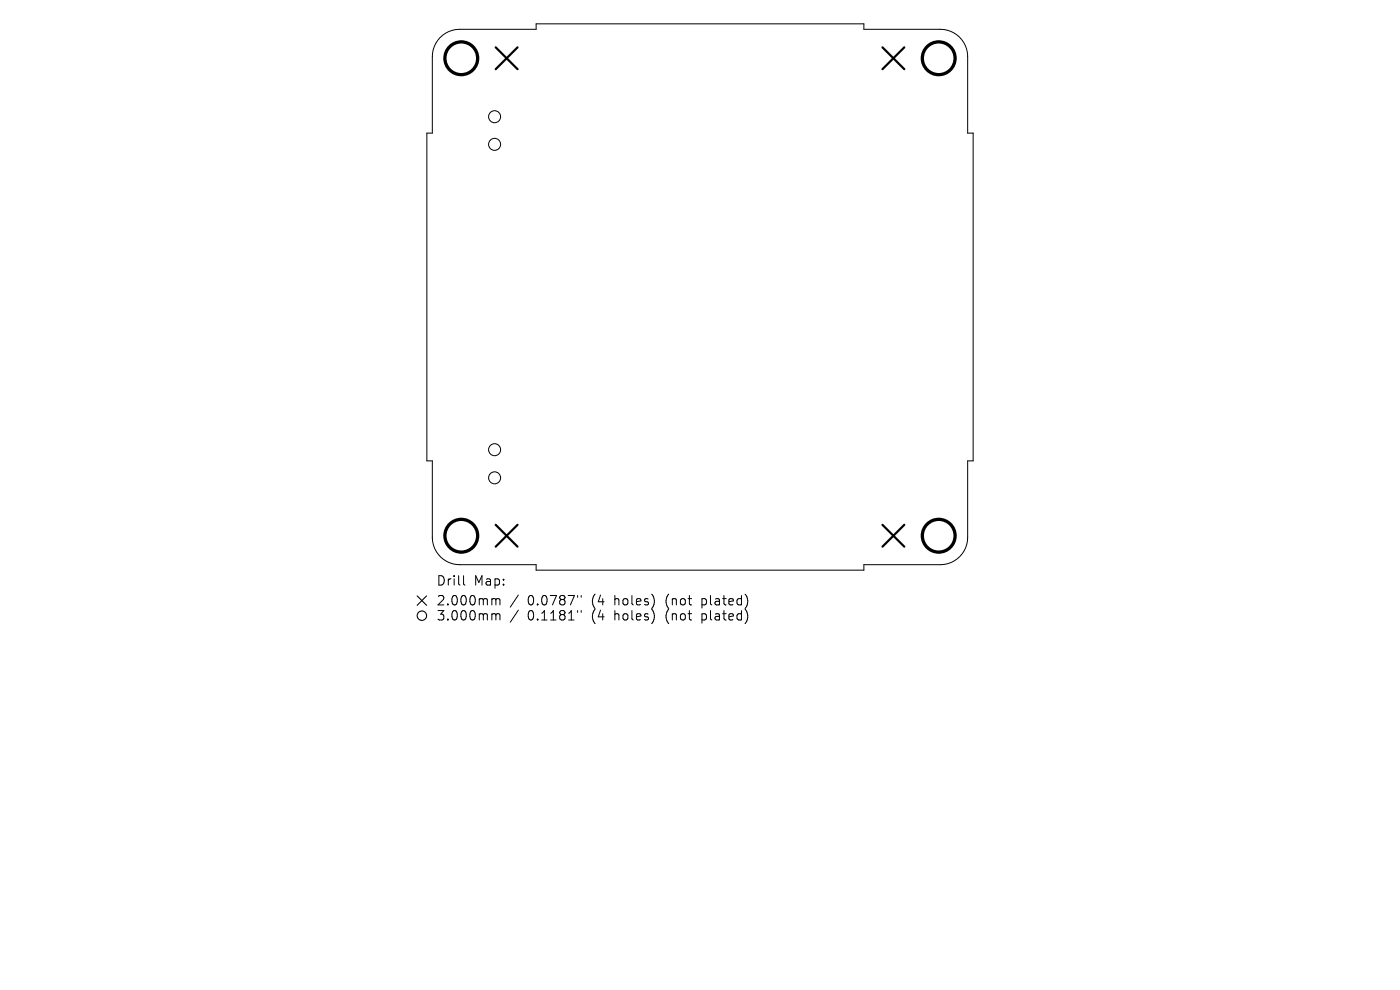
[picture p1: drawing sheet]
<svg xmlns="http://www.w3.org/2000/svg" width="297mm" height="210mm" viewBox="0 0 297 210" stroke-linecap="round" stroke-linejoin="round" font-family="sans-serif">
<defs><g id="words">
<g font-size="2.8">
<text x="92.5" y="124.5">Drill</text>
<text x="100.5" y="124.5">Map:</text>
<text x="92.5" y="128.7">2.000mm</text>
<text x="92.5" y="131.9">3.000mm</text>
<text x="111.9" y="128.7">0.0787&quot;</text>
<text x="111.9" y="131.9">0.1181&quot;</text>
<text x="125.7" y="128.7">(4</text>
<text x="125.7" y="131.9">(4</text>
<text x="130.6" y="128.7">holes)</text>
<text x="130.6" y="131.9">holes)</text>
<text x="141.7" y="128.7">(not</text>
<text x="141.7" y="131.9">(not</text>
<text x="149.5" y="128.7">plated)</text>
<text x="149.5" y="131.9">plated)</text>
</g>
</g></defs>
<g fill="none" stroke="#000" stroke-width=".21">
<path d="M93.3 8a5.8 5.8 0 0 1 4.2-1.8h16.2v-1.1h69.6v1.1h16.2a5.8 5.8 0 0 1 5.8 5.8v16.2h1.1v69.6h-1.1v16.2a5.8 5.8 0 0 1-5.8 5.8h-16.2v1.1h-69.6v-1.1h-16.2a5.8 5.8 0 0 1-5.8-5.8v-16.2h-1.1v-69.6h1.1v-16.2a5.8 5.8 0 0 1 1.6-4zM98.3 122.1v1.7l.3 .3M104.6 127l.5 .1 .1 .2M104.6 130.2h.3l.3 .3M105.2 127.3l.3-.3 .5 .1 .1 1.2M105.2 127.3v1M105.2 130.5v1M105.2 130.5l.3-.3 .5 .1 .1 1.2M110 126.2l-1.8 2.6M110 129.4l-1.8 2.6M122.5 126.3v.4M122.5 129.5v.4"/>
<path d="M123.3 126.3v.4M123.3 129.5v.4"/>
<circle cx="104.9" cy="30.6" r="1.27"/>
<circle cx="104.9" cy="24.8" r="1.27"/>
<circle cx="104.9" cy="95.4" r="1.27"/>
<circle cx="104.9" cy="101.4" r="1.27"/>
</g>
<path d="M105.2 10l4.6 4.7M109.8 10l-4.6 4.7M187.2 10l4.6 4.7M191.8 10l-4.6 4.7M105.2 111.3l4.6 4.7M109.8 111.3l-4.6 4.7M187.2 111.3l4.6 4.7M191.8 111.3l-4.6 4.7" fill="none" stroke="#000" stroke-width=".46"/>
<g fill="none" stroke="#000" stroke-width=".7">
<circle cx="97.9" cy="12.4" r="3.5"/>
<circle cx="199.1" cy="12.4" r="3.5"/>
<circle cx="97.9" cy="113.6" r="3.5"/>
<circle cx="199.1" cy="113.6" r="3.5"/>
</g>
<g fill="none" stroke="#000" stroke-width=".23">
<path d="M88.5 126.4l2 2M90.5 126.4l-2 2"/>
<circle cx="89.5" cy="130.6" r="1"/>
</g>
<use href="#words"/>
</svg>
